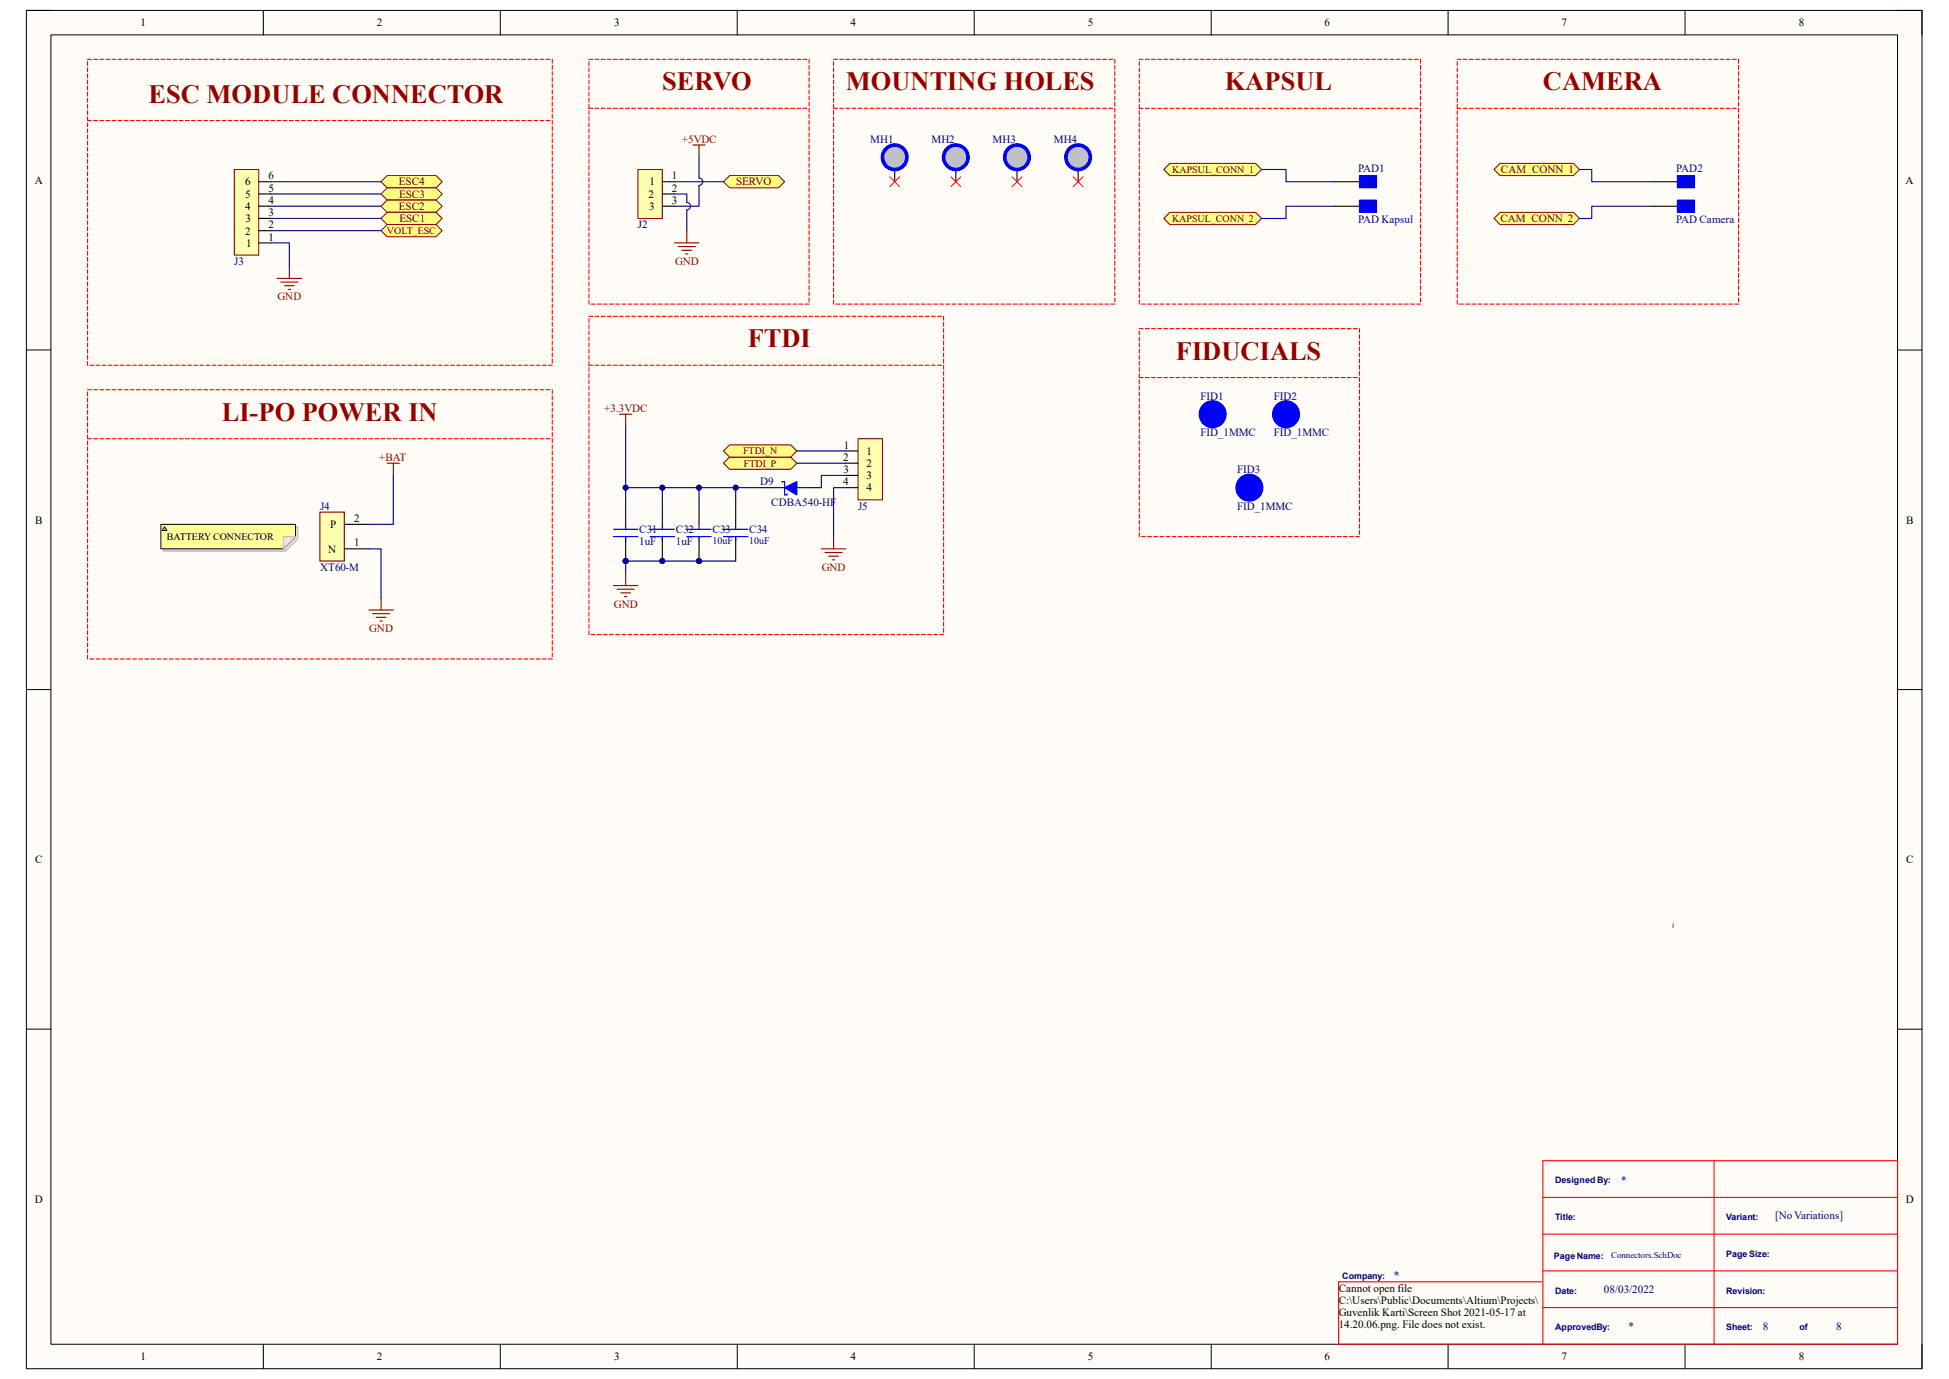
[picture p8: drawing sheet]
<svg xmlns="http://www.w3.org/2000/svg" width="297mm" height="210mm" viewBox="0 0 297 210" stroke-linecap="round" stroke-linejoin="round" font-family="sans-serif">
<defs><g id="words">
<g font-size="4" fill="#980000">
<text x="22.6" y="15.6">ESC MODULE CONNECTOR</text>
<text x="100.9" y="13.8">SERVO</text>
<text x="128.9" y="13.8">MOUNTING HOLES</text>
<text x="186.6" y="13.8">KAPSUL</text>
<text x="235.1" y="13.8">CAMERA</text>
<text x="114" y="52.9">FTDI</text>
<text x="179.2" y="54.8">FIDUCIALS</text>
<text x="33.8" y="64.1">LI-PO POWER IN</text>
</g>
<g font-size="1.7">
<text x="21.4" y="4">1</text>
<text x="57.4" y="4">2</text>
<text x="93.6" y="4">3</text>
<text x="129.6" y="4">4</text>
<text x="165.8" y="4">5</text>
<text x="201.8" y="4">6</text>
<text x="238" y="4">7</text>
<text x="274.1" y="4">8</text>
<text x="5.3" y="28">A</text>
<text x="37.3" y="28.2">6</text>
<text x="40.9" y="29.2">5</text>
<text x="40.9" y="27.3">6</text>
<text x="99" y="28.2">1</text>
<text x="102.4" y="27.3">1</text>
<text x="102.4" y="29.2">2</text>
<text x="208.4" y="28.2">1</text>
<text x="256.9" y="28.2">1</text>
<text x="290.4" y="28">A</text>
<text x="37.3" y="35.7">2</text>
<text x="37.3" y="32">4</text>
<text x="37.4" y="30.1">5</text>
<text x="37.4" y="33.9">3</text>
<text x="40.9" y="34.8">2</text>
<text x="40.9" y="32.9">3</text>
<text x="40.9" y="31.1">4</text>
<text x="98.8" y="30.1">2</text>
<text x="98.9" y="32">3</text>
<text x="102.4" y="31.1">3</text>
<text x="208.4" y="32">2</text>
<text x="256.9" y="32">2</text>
<text x="37.5" y="37.6">1</text>
<text x="40.9" y="36.7">1</text>
<text x="128.5" y="70.2">2</text>
<text x="128.6" y="68.3">1</text>
<text x="132" y="69.3">1</text>
<text x="132" y="71.1">2</text>
<text x="128.5" y="73.9">4</text>
<text x="128.6" y="72.1">3</text>
<text x="132" y="73">3</text>
<text x="132" y="74.8">4</text>
<text x="5.4" y="79.8">B</text>
<text x="50.3" y="80.4">P</text>
<text x="54" y="83.2">1</text>
<text x="54" y="79.5">2</text>
<text x="290.5" y="79.8">B</text>
<text x="50" y="84.2">N</text>
<text x="5.3" y="131.4">C</text>
<text x="290.5" y="131.4">C</text>
<text x="5.3" y="183.2">D</text>
<text x="290.4" y="183.2">D</text>
<text x="204" y="196.7">Cannot open file</text>
<text x="204" y="198.6">C:\Users\Public\Documents\Altium\Projects\</text>
<text x="204" y="200.4">Guvenlik Karti\Screen Shot 2021-05-17 at</text>
<text x="204" y="202.3">14.20.06.png. File does not exist.</text>
<text x="21.4" y="207.2">1</text>
<text x="57.4" y="207.2">2</text>
<text x="93.6" y="207.2">3</text>
<text x="129.6" y="207.2">4</text>
<text x="165.8" y="207.2">5</text>
<text x="201.8" y="207.2">6</text>
<text x="238" y="207.2">7</text>
<text x="274.1" y="207.2">8</text>
</g>
<g font-size="1.7" fill="#800000">
<text x="103.9" y="21.7">+5VDC</text>
<text x="60.8" y="28.2">ESC4</text>
<text x="112.2" y="28.2">SERVO</text>
<text x="228.7" y="26.4">CAM_CONN_1</text>
<text x="60.8" y="32">ESC2</text>
<text x="60.8" y="30.1">ESC3</text>
<text x="60.9" y="33.9">ESC1</text>
<text x="228.6" y="33.9">CAM_CONN_2</text>
<text x="102.9" y="40.4">GND</text>
<text x="42.3" y="45.8">GND</text>
<text x="92.1" y="62.7">+3.3VDC</text>
<text x="57.8" y="70.2">+BAT</text>
<text x="125.2" y="87">GND</text>
<text x="93.6" y="92.5">GND</text>
<text x="56.3" y="96.3">GND</text>
</g>
<g font-size="1.7" fill="#000080">
<text x="132.6" y="21.7">MH1</text>
<text x="141.9" y="21.7">MH2</text>
<text x="151.3" y="21.7">MH3</text>
<text x="160.6" y="21.7">MH4</text>
<text x="207" y="26.2">PAD1</text>
<text x="255.4" y="26.2">PAD2</text>
<text x="97.2" y="34.8">J2</text>
<text x="207" y="34">PAD Kapsul</text>
<text x="255.4" y="34">PAD Camera</text>
<text x="35.7" y="40.4">J3</text>
<text x="182.9" y="60.9">FID1</text>
<text x="194.1" y="60.9">FID2</text>
<text x="182.9" y="66.5">FID_1MMC</text>
<text x="194.1" y="66.5">FID_1MMC</text>
<text x="48.8" y="77.6">J4</text>
<text x="115.8" y="73.9">D9</text>
<text x="117.5" y="77.1">CDBA540-HF</text>
<text x="130.8" y="77.6">J5</text>
<text x="188.5" y="72.1">FID3</text>
<text x="188.5" y="77.6">FID_1MMC</text>
<text x="97.4" y="83.1">1uF</text>
<text x="97.4" y="81.2">C31</text>
<text x="103" y="83.1">1uF</text>
<text x="103" y="81.2">C32</text>
<text x="108.6" y="81.2">C33</text>
<text x="114.2" y="81.2">C34</text>
<text x="48.8" y="87">XT60-M</text>
<text x="247.1" y="180.3">*</text>
<text x="270.5" y="185.7">[No Variations]</text>
<text x="212.4" y="194.9">*</text>
<text x="244.4" y="196.9">08/03/2022</text>
<text x="248.2" y="202.5">*</text>
<text x="268.6" y="202.5">8</text>
<text x="279.8" y="202.5">8</text>
</g>
<g font-size="1.5" fill="#800000">
<text x="178.6" y="26.3">KAPSUL_CONN_1</text>
<text x="59" y="35.6">VOLT_ESC</text>
<text x="178.6" y="33.8">KAPSUL_CONN_2</text>
<text x="113.2" y="69.2">FTDI_N</text>
<text x="113.4" y="71.1">FTDI_P</text>
</g>
<text font-size="1.5" x="25.4" y="82.2">BATTERY CONNECTOR</text>
<g font-size="1.5" fill="#000080">
<text x="108.6" y="82.9">10uF</text>
<text x="114.2" y="82.9">10uF</text>
</g>
<text font-size="1.4" x="255.3" y="141.3" transform="rotate(-90 255.3 141.3)">~</text>
<g font-size="1.4" fill="#000080">
<text x="237" y="180.2">Designed By:</text>
<text x="237" y="185.8">Title:</text>
<text x="263.1" y="185.8">Variant:</text>
<text x="236.8" y="191.8">Page Name:</text>
<text x="245.5" y="191.6">Connectors.SchDoc</text>
<text x="263.1" y="191.4">Page Size:</text>
<text x="204.6" y="194.8">Company:</text>
<text x="237" y="197">Date:</text>
<text x="263.1" y="197">Revision:</text>
<text x="237" y="202.6">ApprovedBy:</text>
<text x="263.1" y="202.6">Sheet:</text>
<text x="274.2" y="202.6">of</text>
</g>
</g></defs>
<path d="M4 1.6h288.9v206.8h-288.9z" fill-rule="evenodd" fill="#fffcf8"/>
<path d="M4 1.6h288.9v206.8h-288.9z" fill="none" stroke="#000" stroke-width=".15"/>
<path d="M7.8 5.3h281.4v199.4h-281.4z" fill-rule="evenodd" fill="#fffcf8"/>
<g fill="none" stroke="#000" stroke-width=".15">
<path d="M4 1.6h3.7M7.8 5.3h281.4v199.4h-281.4zM40.1 1.6v3.7M76.2 1.6v3.7M112.3 1.6v3.7M148.5 1.6v3.7M184.6 1.6v3.7M220.7 1.6v3.7M256.8 1.6v3.7M289.2 1.6h3.7v3.7M4 53.3h3.7M289.2 53.3h3.7"/>
<path d="M4 105h3.8M289.2 105h3.7M4 156.7h3.8M289.2 156.7h3.7M40.1 204.7v3.7M76.2 204.7v3.7M112.4 204.7v3.7M148.5 204.7v3.7M184.6 204.7v3.7M220.7 204.7v3.7M256.8 204.7v3.7M292.9 204.7v3.7"/>
</g>
<path d="M261.2 176.8v27.9M234.9 195.2h-30.9v9.5h85.2v-27.9h-54.1v27.9M235.1 182.4h54.1M235.1 187.9h54.1M235.1 193.5h54.1M235.1 199.1h54.1" fill="none" stroke="#f00" stroke-width=".17"/>
<path d="M97.2 25.8h3.7v7.5h-3.7z" fill-rule="evenodd" fill="#ffffb0"/>
<path d="M97.2 25.8h3.7v7.5h-3.7z" fill="none" stroke="#800000" stroke-width=".15"/>
<path d="M100.9 27.7h1.9M100.9 29.5h1.9M100.9 31.4h1.9" fill="none" stroke="#000" stroke-width=".17"/>
<path d="M102.8 37h3.7M103.4 37.6h2.6M103.9 38.1h1.5M104.5 38.7h.3M104.7 35.1v1.9M105.6 22.1h1.9M106.5 22.1v1.9M42.2 42.4h3.8M42.8 43h2.6M43.3 43.5h1.5M43.9 44.1h.4M44.1 40.5v1.9" fill="none" stroke="#800000" stroke-width=".17"/>
<path d="M111.2 26.7h7.4l1 1-1 .9h-7.4l-.9-.9z" fill-rule="evenodd" fill="#ffff80"/>
<path d="M111.2 26.7h7.4l1 1-1 .9h-7.4l-.9-.9z" fill="none" stroke="#800000" stroke-width=".15"/>
<path d="M58.1 27.7l.9-1h7.5l.9 1-.9 .9h-7.5z" fill-rule="evenodd" fill="#ffff80"/>
<path d="M58.1 27.7l.9-1h7.5l.9 1-.9 .9h-7.5z" fill="none" stroke="#800000" stroke-width=".15"/>
<path d="M59 28.6h7.5l.9 .9-.9 1h-7.5l-.9-1z" fill-rule="evenodd" fill="#ffff80"/>
<path d="M59 28.6h7.5l.9 .9-.9 1h-7.5l-.9-1z" fill="none" stroke="#800000" stroke-width=".15"/>
<path d="M58.1 31.4l.9-.9h7.5l.9 .9-.9 .9h-7.5z" fill-rule="evenodd" fill="#ffff80"/>
<path d="M58.1 31.4l.9-.9h7.5l.9 .9-.9 .9h-7.5z" fill="none" stroke="#800000" stroke-width=".15"/>
<path d="M58.1 33.3l.9-1h7.5l.9 1-.9 .9h-7.5z" fill-rule="evenodd" fill="#ffff80"/>
<path d="M58.1 33.3l.9-1h7.5l.9 1-.9 .9h-7.5z" fill="none" stroke="#800000" stroke-width=".15"/>
<g fill="none" stroke="#f00" stroke-width=".17">
<path d="M13.3 9.4v.6M13.3 10.3v.6M13.3 11.3v.5M13.3 12.2v.6M13.3 13.1v.6M13.3 14v.6M13.3 15v.6M13.3 15.9v.6M13.3 16.8v.6M13.3 17.8v.6h.6M13.3 18.7v.6M13.3 19.6v.6"/>
<path d="M13.3 9h.6M14.3 9h.6M14.3 18.4h.6M15.2 9h.6M15.2 18.4h.6M16.1 9h.6M16.1 18.4h.6M17.1 9h.6M17.1 18.4h.6M18 9h.6M18 18.4h.6M18.9 9h.6"/>
<path d="M18.9 18.4h.6M19.9 9h.5M19.9 18.4h.5M20.8 9h.6M20.8 18.4h.6M21.7 9h.6M21.7 18.4h.6M22.7 9h.5M22.7 18.4h.5M23.6 9h.6M23.6 18.4h.6M24.5 9h.6"/>
<path d="M24.5 18.4h.6M25.5 9h.5M25.5 18.4h.5M26.4 9h.6M26.4 18.4h.6M27.3 9h.6M27.3 18.4h.6M28.2 9h.6M28.2 18.4h.6M29.2 9h.6M29.2 18.4h.6M30.1 9h.6"/>
<path d="M30.1 18.4h.6M31 9h.6M31 18.4h.6M32 9h.6M32 18.4h.6M32.9 9h.6M32.9 18.4h.6M33.8 9h.6M33.8 18.4h.6M34.8 9h.6M34.8 18.4h.6M35.7 9h.6"/>
<path d="M35.7 18.4h.6M36.6 9h.6M36.6 18.4h.6M37.6 9h.6M37.6 18.4h.6M38.5 9h.6M38.5 18.4h.6M39.4 9h.6M39.4 18.4h.6M40.4 9h.5M40.4 18.4h.5M41.3 9h.6"/>
<path d="M41.3 18.4h.6M42.2 9h.6M42.2 18.4h.6M43.2 9h.5M43.2 18.4h.5M44.1 9h.6M44.1 18.4h.6M45 9h.6M45 18.4h.6M46 9h.5M46 18.4h.5M46.9 9h.6"/>
<path d="M46.9 18.4h.6M47.8 9h.6M47.8 18.4h.6M48.7 9h.6M48.7 18.4h.6M49.7 9h.6M49.7 18.4h.6M50.6 9h.6M50.6 18.4h.6M51.5 9h.6M51.5 18.4h.6M52.5 9h.6"/>
<path d="M52.5 18.4h.6M53.4 9h.6M53.4 18.4h.6M54.3 9h.6M54.3 18.4h.6M55.3 9h.6M55.3 18.4h.6M56.2 9h.6M56.2 18.4h.6M57.1 9h.6M57.1 18.4h.6M58.1 9h.6"/>
<path d="M58.1 18.4h.6M59 9h.6M59 18.4h.6M59.9 9h.6M59.9 18.4h.6M60.9 9h.5M60.9 18.4h.5M61.8 9h.6M61.8 18.4h.6M62.7 9h.6M62.7 18.4h.6M63.7 9h.5"/>
<path d="M63.7 18.4h.5M64.6 9h.6M64.6 18.4h.6M65.5 9h.6M65.5 18.4h.6M66.5 9h.5M66.5 18.4h.5M67.4 9h.6M67.4 18.4h.6M68.3 9h.6M68.3 18.4h.6M69.3 9h.5"/>
<path d="M69.3 18.4h.5M70.2 9h.6M70.2 18.4h.6M71.1 9h.6M71.1 18.4h.6M72 9h.6M72 18.4h.6M73 9h.6M73 18.4h.6M73.9 9h.6M73.9 18.4h.6M74.8 9h.6"/>
<path d="M74.8 18.4h.6M75.8 9h.6M75.8 18.4h.6M76.7 9h.6M76.7 18.4h.6M77.6 9h.6M77.6 18.4h.6M78.6 9h.6M78.6 18.4h.6M79.5 9h.6M79.5 18.4h.6M80.4 9h.6"/>
<path d="M80.4 18.4h.6M81.4 9h.5M81.4 18.4h.5M82.3 9h.6M82.3 18.4h.6M83.2 9h.6M83.2 18.4h.6M84.2 9v.6M84.2 10v.6M84.2 10.9v.6M84.2 11.8v.6M84.2 12.8v.5"/>
<path d="M84.2 13.7v.6M84.2 14.6v.6M84.2 15.6v.5M84.2 16.5v.6M84.2 17.4v.6M84.2 18.4v.5M84.2 19.3v.6M89.8 9h.5M89.8 9.4v.6M89.8 10.3v.6M89.8 11.3v.5M89.8 12.2v.6"/>
<path d="M89.8 13.1v.6M89.8 14v.6M89.8 15v.6M89.8 15.9v.6h.5M89.8 16.8v.6M89.8 17.8v.6M89.8 18.7v.6M89.8 19.6v.6M90.7 9h.6M90.7 16.5h.6M91.6 9h.6M91.6 16.5h.6"/>
<path d="M92.5 9h.6M92.5 16.5h.6M93.5 9h.6M93.5 16.5h.6M94.4 9h.6M94.4 16.5h.6M95.3 9h.6M95.3 16.5h.6M96.3 9h.6M96.3 16.5h.6M97.2 9h.6M97.2 16.5h.6"/>
<path d="M98.1 9h.6M98.1 16.5h.6M99.1 9h.6M99.1 16.5h.6M100 9h.6M100 16.5h.6M100.9 9h.6M100.9 16.5h.6M101.9 9h.5M101.9 16.5h.5M102.8 9h.6M102.8 16.5h.6"/>
<path d="M103.7 9h.6M103.7 16.5h.6M104.7 9h.5M104.7 16.5h.5M105.6 9h.6M105.6 16.5h.6M106.5 9h.6M106.5 16.5h.6M107.5 9h.5M107.5 16.5h.5M108.4 9h.6M108.4 16.5h.6"/>
<path d="M109.3 9h.6M109.3 16.5h.6M110.3 9h.5M110.3 16.5h.5M111.2 9h.6M111.2 16.5h.6M112.1 9h.6M112.1 16.5h.6M113 9h.6M113 16.5h.6M114 9h.6M114 16.5h.6"/>
<path d="M114.9 9h.6M114.9 16.5h.6M115.8 9h.6M115.8 16.5h.6M116.8 9h.6M116.8 16.5h.6M117.7 9h.6M117.7 16.5h.6M118.6 9h.6M118.6 16.5h.6M119.6 9h.6M119.6 16.5h.6"/>
<path d="M120.5 9h.6M120.5 16.5h.6M121.4 9h.6M121.4 16.5h.6M122.4 9h.5M122.4 16.5h.5M123.3 9v.6M123.3 10v.6M123.3 10.9v.6M123.3 11.8v.6M123.3 12.8v.6M123.3 13.7v.6"/>
<path d="M123.3 14.6v.6M123.3 15.6v.5M123.3 16.5v.6M123.3 17.4v.6M123.3 18.4v.5M123.3 19.3v.6M13.3 20.6v.6M13.3 21.5v.6M13.3 22.4v.6M13.3 23.4v.5M13.3 24.3v.6M13.3 25.2v.6"/>
<path d="M13.3 26.2v.5M13.3 27.1v.6M13.3 28v.6M13.3 29v.5M13.3 29.9v.6M13.3 30.8v.6M13.3 31.8v.5M13.3 32.7v.6M13.3 33.6v.6M13.3 34.5v.6M13.3 35.5v.6M13.3 36.4v.6"/>
<path d="M13.3 37.3v.6M13.3 38.3v.6M13.3 39.2v.6M84.2 20.2v.6M84.2 21.2v.5M84.2 22.1v.6M84.2 23v.6M84.2 23.9v.6M84.2 24.9v.6M84.2 25.8v.6M84.2 26.7v.6M84.2 27.7v.6"/>
<path d="M84.2 28.6v.6M84.2 29.5v.6M84.2 30.5v.6M84.2 31.4v.6M84.2 32.3v.6M84.2 33.3v.5M84.2 34.2v.6M84.2 35.1v.6M84.2 36.1v.5M84.2 37v.6M84.2 37.9v.6M84.2 38.9v.5"/>
<path d="M84.2 39.8v.6M89.8 20.6v.6M89.8 21.5v.6M89.8 22.4v.6M89.8 23.4v.6M89.8 24.3v.6M89.8 25.2v.6M89.8 26.2v.5M89.8 27.1v.6M89.8 28v.6M89.8 29v.5M89.8 29.9v.6"/>
<path d="M89.8 30.8v.6M89.8 31.8v.5M89.8 32.7v.6M89.8 33.6v.6M89.8 34.5v.6M89.8 35.5v.6M89.8 36.4v.6M89.8 37.3v.6M89.8 38.3v.6M89.8 39.2v.6M123.3 20.2v.6M123.3 21.2v.5"/>
<path d="M123.3 22.1v.6M123.3 23v.6M123.3 24v.5M123.3 24.9v.6M123.3 25.8v.6M123.3 26.7v.6M123.3 27.7v.6M123.3 28.6v.6M123.3 29.5v.6M123.3 30.5v.6M123.3 31.4v.6M123.3 32.3v.6"/>
<path d="M123.3 33.3v.6M123.3 34.2v.6M123.3 35.1v.6M123.3 36.1v.5M123.3 37v.6M123.3 37.9v.6M123.3 38.9v.5M123.3 39.8v.6M13.3 40.1v.6M13.3 41.1v.6M13.3 42v.6M13.3 42.9v.6"/>
<path d="M13.3 43.9v.5M13.3 44.8v.6M13.3 45.7v.6M13.3 46.7v.5M13.3 47.6v.6M13.3 48.5v.6M13.3 49.5v.5M13.3 50.4v.6M13.3 51.3v.6M13.3 52.3v.5M13.3 53.2v.6M13.3 54.1v.6"/>
<path d="M13.3 55v.6M13.7 55.6h.6M14.6 55.6h.6M15.6 55.6h.5M16.5 55.6h.6M17.4 55.6h.6M18.3 55.6h.6M19.3 55.6h.6M20.2 55.6h.6M21.1 55.6h.6M22.1 55.6h.6M23 55.6h.6"/>
<path d="M23.9 55.6h.6M24.9 55.6h.6M25.8 55.6h.6M26.7 55.6h.6M27.7 55.6h.5M28.6 55.6h.6M29.5 55.6h.6M30.5 55.6h.5M31.4 55.6h.6M32.3 55.6h.6M33.3 55.6h.5M34.2 55.6h.6"/>
<path d="M35.1 55.6h.6M36.1 55.6h.5M37 55.6h.6M37.9 55.6h.6M38.8 55.6h.6M39.8 55.6h.6M40.7 55.6h.6M41.6 55.6h.6M42.6 55.6h.6M43.5 55.6h.6M44.4 55.6h.6M45.4 55.6h.6"/>
<path d="M46.3 55.6h.6M47.2 55.6h.6M48.2 55.6h.5M49.1 55.6h.6M50 55.6h.6M51 55.6h.5M51.9 55.6h.6M52.8 55.6h.6M53.8 55.6h.5M54.7 55.6h.6M55.6 55.6h.6M56.6 55.6h.5"/>
<path d="M57.5 55.6h.6M58.4 55.6h.6M59.4 55.6h.5M60.3 55.6h.6M61.2 55.6h.6M62.1 55.6h.6M63.1 55.6h.6M64 55.6h.6M64.9 55.6h.6M65.9 55.6h.6M66.8 55.6h.6M67.7 55.6h.6"/>
<path d="M68.7 55.6h.6M69.6 55.6h.6M70.5 55.6h.6M71.5 55.6h.5M72.4 55.6h.6M73.3 55.6h.6M74.3 55.6h.5M75.2 55.6h.6M76.1 55.6h.6M77.1 55.6h.5M78 55.6h.6M78.9 55.6h.6"/>
<path d="M79.9 55.6h.5M80.8 55.6h.6M81.7 55.6h.6M82.6 55.6h.6M83.6 55.6h.6M84.2 40.7v.6M84.2 41.7v.5M84.2 42.6v.6M84.2 43.5v.6M84.2 44.4v.6M84.2 45.4v.6M84.2 46.3v.6"/>
<path d="M84.2 47.2v.6M84.2 48.2v.6M84.2 49.1v.6M84.2 50v.6M84.2 51v.6M84.2 51.9v.6M84.2 52.8v.6M84.2 53.8v.6M84.2 54.7v.6M89.8 40.1v.6M89.8 41.1v.6M89.8 42v.6"/>
<path d="M89.8 42.9v.6M89.8 43.9v.5M89.8 44.8v.6M89.8 45.7v.6M90.1 46.3h.6M91 46.3h.6M92 46.3h.5M92.9 46.3h.6M93.8 46.3h.6M94.8 46.3h.5M95.7 46.3h.6M96.6 46.3h.6"/>
<path d="M97.6 46.3h.5M98.5 46.3h.6M99.4 46.3h.6M100.4 46.3h.5M101.3 46.3h.6M102.2 46.3h.6M103.1 46.3h.6M104.1 46.3h.6M105 46.3h.6M105.9 46.3h.6M106.9 46.3h.6M107.8 46.3h.6"/>
<path d="M108.7 46.3h.6M109.7 46.3h.6M110.6 46.3h.6M111.5 46.3h.6M112.5 46.3h.5M113.4 46.3h.6M114.3 46.3h.6M115.3 46.3h.5M116.2 46.3h.6M117.1 46.3h.6M118.1 46.3h.5M119 46.3h.6"/>
<path d="M119.9 46.3h.6M120.9 46.3h.5M121.8 46.3h.6M122.7 46.3h.6M123.3 40.7v.6M123.3 41.7v.5M123.3 42.6v.6M123.3 43.5v.6M123.3 44.4v.6M123.3 45.4v.6"/>
</g>
<path d="M130.8 66.8h3.7v9.3h-3.7z" fill-rule="evenodd" fill="#ffffb0"/>
<path d="M130.8 66.8h3.7v9.3h-3.7z" fill="none" stroke="#800000" stroke-width=".15"/>
<path d="M128.9 68.7h1.9M128.9 70.5h1.9M128.9 72.4h1.9M128.9 74.3h1.9" fill="none" stroke="#000" stroke-width=".17"/>
<path d="M94.4 63.1h1.9M95.3 63.1v1.8M125.2 83.6h3.7M125.7 84.1h2.6M126.3 84.7h1.5M126.8 85.3h.4M127 81.7v1.9" fill="none" stroke="#800000" stroke-width=".17"/>
<g fill="none" stroke="#f00" stroke-width=".17">
<path d="M89.8 48.2h.5M89.8 48.5v.6M89.8 49.5v.5M89.8 50.4v.6M89.8 51.3v.6M89.8 52.3v.5M89.8 53.2v.6M89.8 54.1v.6M89.8 55v.6h.5M89.8 56v.6M89.8 56.9v.6M89.8 57.8v.6"/>
<path d="M89.8 58.8v.6M89.8 59.7v.6M90.7 48.2h.6M90.7 55.6h.6M91.6 48.2h.6M91.6 55.6h.6M92.5 48.2h.6M92.5 55.6h.6M93.5 48.2h.6M93.5 55.6h.6M94.4 48.2h.6M94.4 55.6h.6"/>
<path d="M95.3 48.2h.6M95.3 55.6h.6M96.3 48.2h.6M96.3 55.6h.6M97.2 48.2h.6M97.2 55.6h.6M98.1 48.2h.6M98.1 55.6h.6M99.1 48.2h.6M99.1 55.6h.6M100 48.2h.6M100 55.6h.6"/>
<path d="M100.9 48.2h.6M100.9 55.6h.6M101.9 48.2h.5M101.9 55.6h.5M102.8 48.2h.6M102.8 55.6h.6M103.7 48.2h.6M103.7 55.6h.6M104.7 48.2h.5M104.7 55.6h.5M105.6 48.2h.6M105.6 55.6h.6"/>
<path d="M106.5 48.2h.6M106.5 55.6h.6M107.5 48.2h.5M107.5 55.6h.5M108.4 48.2h.6M108.4 55.6h.6M109.3 48.2h.6M109.3 55.6h.6M110.3 48.2h.5M110.3 55.6h.5M111.2 48.2h.6M111.2 55.6h.6"/>
<path d="M112.1 48.2h.6M112.1 55.6h.6M113 48.2h.6M113 55.6h.6M114 48.2h.6M114 55.6h.6M114.9 48.2h.6M114.9 55.6h.6M115.8 48.2h.6M115.8 55.6h.6M116.8 48.2h.6M116.8 55.6h.6"/>
<path d="M117.7 48.2h.6M117.7 55.6h.6M118.6 48.2h.6M118.6 55.6h.6M119.6 48.2h.6M119.6 55.6h.6M120.5 48.2h.6M120.5 55.6h.6M121.4 48.2h.6M121.4 55.6h.6M122.4 48.2h.5M122.4 55.6h.5"/>
<path d="M123.3 48.2h.6M123.3 55.6h.6M124.2 48.2h.6M124.2 55.6h.6M125.2 48.2h.5M125.2 55.6h.5M126.1 48.2h.6M126.1 55.6h.6M127 48.2h.6M127 55.6h.6M128 48.2h.5M128 55.6h.5"/>
<path d="M128.9 48.2h.6M128.9 55.6h.6M129.8 48.2h.6M129.8 55.6h.6M130.8 48.2h.5M130.8 55.6h.5M131.7 48.2h.6M131.7 55.6h.6M132.6 48.2h.6M132.6 55.6h.6M133.5 48.2h.6M133.5 55.6h.6"/>
<path d="M134.5 48.2h.6M134.5 55.6h.6M135.4 48.2h.6M135.4 55.6h.6M136.3 48.2h.6M136.3 55.6h.6M137.3 48.2h.6M137.3 55.6h.6M138.2 48.2h.6M138.2 55.6h.6M139.1 48.2h.6M139.1 55.6h.6"/>
<path d="M140.1 48.2h.6M140.1 55.6h.6M141 48.2h.6M141 55.6h.6M141.9 48.2h.6M141.9 55.6h.6M142.9 48.2h.5M142.9 55.6h.5M143.8 48.2v.6M143.8 49.1v.6M143.8 50v.6M143.8 51v.6"/>
<path d="M143.8 51.9v.6M143.8 52.8v.6M143.8 53.8v.6M143.8 54.7v.6M143.8 55.6v.6M143.8 56.6v.5M143.8 57.5v.6M143.8 58.4v.6M143.8 59.4v.5M89.8 60.6v.6M89.8 61.6v.6M89.8 62.5v.6"/>
<path d="M89.8 63.4v.6M89.8 64.4v.5M89.8 65.3v.6M89.8 66.2v.6M89.8 67.2v.5M89.8 68.1v.6M89.8 69v.6M89.8 70v.5M89.8 70.9v.6M89.8 71.8v.6M89.8 72.8v.5M89.8 73.7v.6"/>
<path d="M89.8 74.6v.6M89.8 75.5v.6M89.8 76.5v.6M89.8 77.4v.6M89.8 78.3v.6M89.8 79.3v.6M143.8 60.3v.6M143.8 61.2v.6M143.8 62.2v.5M143.8 63.1v.6M143.8 64v.6M143.8 64.9v.6"/>
<path d="M143.8 65.9v.6M143.8 66.8v.6M143.8 67.7v.6M143.8 68.7v.6M143.8 69.6v.6M143.8 70.5v.6M143.8 71.5v.6M143.8 72.4v.6M143.8 73.3v.6M143.8 74.3v.6M143.8 75.2v.6M143.8 76.1v.6"/>
<path d="M143.8 77.1v.5M143.8 78v.6M143.8 78.9v.6M143.8 79.9v.5M89.8 80.2v.6M89.8 81.1v.6M89.8 82.1v.6M89.8 83v.6M89.8 83.9v.6M89.8 84.9v.5M89.8 85.8v.6M89.8 86.7v.6"/>
<path d="M89.8 87.7v.5M89.8 88.6v.6M89.8 89.5v.6M89.8 90.5v.5M89.8 91.4v.6M89.8 92.3v.6M89.8 93.3v.5M89.8 94.2v.6M89.8 95.1v.6M89.8 96v.6M90.1 96.6h.6M91 96.6h.6"/>
<path d="M92 96.6h.5M92.9 96.6h.6M93.8 96.6h.6M94.8 96.6h.5M95.7 96.6h.6M96.6 96.6h.6M97.6 96.6h.5M98.5 96.6h.6M99.4 96.6h.6M100.4 96.6h.5M101.3 96.6h.6M102.2 96.6h.6"/>
<path d="M103.1 96.6h.6M104.1 96.6h.6M105 96.6h.6M105.9 96.6h.6M106.9 96.6h.6M107.8 96.6h.6M108.7 96.6h.6M109.7 96.6h.6M110.6 96.6h.6M111.5 96.6h.6M112.5 96.6h.5M113.4 96.6h.6"/>
<path d="M114.3 96.6h.6M115.3 96.6h.5M116.2 96.6h.6M117.1 96.6h.6M118.1 96.6h.5M119 96.6h.6M119.9 96.6h.6M120.9 96.6h.5M121.8 96.6h.6M122.7 96.6h.6M123.6 96.6h.6M124.6 96.6h.6"/>
<path d="M125.5 96.6h.6M126.4 96.6h.6M127.4 96.6h.6M128.3 96.6h.6M129.2 96.6h.6M130.2 96.6h.6M131.1 96.6h.6M132 96.6h.6M133 96.6h.5M133.9 96.6h.6M134.8 96.6h.6M135.8 96.6h.5"/>
<path d="M136.7 96.6h.6M137.6 96.6h.6M138.6 96.6h.5M139.5 96.6h.6M140.4 96.6h.6M141.4 96.6h.5M142.3 96.6h.6M143.2 96.6h.6M143.8 80.8v.6M143.8 81.7v.6M143.8 82.7v.5M143.8 83.6v.6"/>
<path d="M143.8 84.5v.6M143.8 85.4v.6M143.8 86.4v.6M143.8 87.3v.6M143.8 88.2v.6M143.8 89.2v.6M143.8 90.1v.6M143.8 91v.6M143.8 92v.6M143.8 92.9v.6M143.8 93.8v.6M143.8 94.8v.6"/>
<path d="M143.8 95.7v.6"/>
</g>
<circle cx="196" cy="63.1" r="1.86" fill="#00f"/>
<circle cx="196" cy="63.1" r="1.86" fill="none" stroke="#00f" stroke-width=".55"/>
<circle cx="184.8" cy="63.1" r="1.86" fill="#00f"/>
<circle cx="184.8" cy="63.1" r="1.86" fill="none" stroke="#00f" stroke-width=".55"/>
<circle cx="190.4" cy="74.3" r="1.86" fill="#00f"/>
<circle cx="190.4" cy="74.3" r="1.86" fill="none" stroke="#00f" stroke-width=".55"/>
<g fill="none" stroke="#f00" stroke-width=".17">
<path d="M127 9h.6M127 9.4v.6M127 10.3v.6M127 11.3v.5M127 12.2v.6M127 13.1v.6M127 14v.6M127 15v.6M127 15.9v.6h.6M127 16.8v.6M127 17.8v.6M127 18.7v.6"/>
<path d="M127 19.6v.6M128 9h.5M128 16.5h.5M128.9 9h.6M128.9 16.5h.6M129.8 9h.6M129.8 16.5h.6M130.8 9h.5M130.8 16.5h.5M131.7 9h.6M131.7 16.5h.6M132.6 9h.6"/>
<path d="M132.6 16.5h.6M133.5 9h.6M133.5 16.5h.6M134.5 9h.6M134.5 16.5h.6M135.4 9h.6M135.4 16.5h.6M136.3 9h.6M136.3 16.5h.6M137.3 9h.6M137.3 16.5h.6M138.2 9h.6"/>
<path d="M138.2 16.5h.6M139.1 9h.6M139.1 16.5h.6M140.1 9h.6M140.1 16.5h.6M141 9h.6M141 16.5h.6M141.9 9h.6M141.9 16.5h.6M142.9 9h.5M142.9 16.5h.5M143.8 9h.6"/>
<path d="M143.8 16.5h.6M144.7 9h.6M144.7 16.5h.6M145.7 9h.5M145.7 16.5h.5M146.6 9h.6M146.6 16.5h.6M147.5 9h.6M147.5 16.5h.6M148.5 9h.5M148.5 16.5h.5M149.4 9h.6"/>
<path d="M149.4 16.5h.6M150.3 9h.6M150.3 16.5h.6M151.3 9h.5M151.3 16.5h.5M152.2 9h.6M152.2 16.5h.6M153.1 9h.6M153.1 16.5h.6M154 9h.6M154 16.5h.6M155 9h.6"/>
<path d="M155 16.5h.6M155.9 9h.6M155.9 16.5h.6M156.8 9h.6M156.8 16.5h.6M157.8 9h.6M157.8 16.5h.6M158.7 9h.6M158.7 16.5h.6M159.6 9h.6M159.6 16.5h.6M160.6 9h.6"/>
<path d="M160.6 16.5h.6M161.5 9h.6M161.5 16.5h.6M162.4 9h.6M162.4 16.5h.6M163.4 9h.5M163.4 16.5h.5M164.3 9h.6M164.3 16.5h.6M165.2 9h.6M165.2 16.5h.6M166.2 9h.5"/>
<path d="M166.2 16.5h.5M167.1 9h.6M167.1 16.5h.6M168 9h.6M168 16.5h.6M169 9h.5M169 16.5h.5M169.9 9v.6M169.9 10v.6M169.9 10.9v.6M169.9 11.8v.6M169.9 12.8v.6"/>
<path d="M169.9 13.7v.6M169.9 14.6v.6M169.9 15.6v.5M169.9 16.5v.6M169.9 17.4v.6M169.9 18.4v.5M169.9 19.3v.6M173.6 9h.6M173.6 15.9v.6h.6M173.6 9.4v.6M173.6 10.3v.6M173.6 11.3v.5"/>
<path d="M173.6 12.2v.6M173.6 13.1v.6M173.6 14.1v.5M173.6 15v.6M173.6 16.8v.6M173.6 17.8v.6M173.6 18.7v.6M173.6 19.6v.6M174.6 9h.5M174.6 16.5h.5M175.5 9h.6M175.5 16.5h.6"/>
<path d="M176.4 9h.6M176.4 16.5h.6M177.3 9h.6M177.3 16.5h.6M178.3 9h.6M178.3 16.5h.6M179.2 9h.6M179.2 16.5h.6M180.1 9h.6M180.1 16.5h.6M181.1 9h.6M181.1 16.5h.6"/>
<path d="M182 9h.6M182 16.5h.6M182.9 9h.6M182.9 16.5h.6M183.9 9h.6M183.9 16.5h.6M184.8 9h.6M184.8 16.5h.6M185.7 9h.6M185.7 16.5h.6M186.7 9h.6M186.7 16.5h.6"/>
<path d="M187.6 9h.6M187.6 16.5h.6M188.5 9h.6M188.5 16.5h.6M189.5 9h.5M189.5 16.5h.5M190.4 9h.6M190.4 16.5h.6M191.3 9h.6M191.3 16.5h.6M192.3 9h.5M192.3 16.5h.5"/>
<path d="M193.2 9h.6M193.2 16.5h.6M194.1 9h.6M194.1 16.5h.6M195.1 9h.5M195.1 16.5h.5M196 9h.6M196 16.5h.6M196.9 9h.6M196.9 16.5h.6M197.8 9h.6M197.8 16.5h.6"/>
<path d="M198.8 9h.6M198.8 16.5h.6M199.7 9h.6M199.7 16.5h.6M200.6 9h.6M200.6 16.5h.6M201.6 9h.6M201.6 16.5h.6M202.5 9h.6M202.5 16.5h.6M203.4 9h.6M203.4 16.5h.6"/>
<path d="M204.4 9h.6M204.4 16.5h.6M205.3 9h.6M205.3 16.5h.6M206.2 9h.6M206.2 16.5h.6M207.2 9h.6M207.2 16.5h.6M208.1 9h.6M208.1 16.5h.6M209 9h.6M209 16.5h.6"/>
<path d="M210 9h.5M210 16.5h.5M210.9 9h.6M210.9 16.5h.6M211.8 9h.6M211.8 16.5h.6M212.8 9h.5M212.8 16.5h.5M213.7 9h.6M213.7 16.5h.6M214.6 9h.6M214.6 16.5h.6"/>
<path d="M215.6 9h.5M215.6 16.5h.5M216.5 9v.6M216.5 10v.6M216.5 10.9v.6M216.5 11.8v.6M216.5 12.8v.6M216.5 13.7v.6M216.5 14.6v.6M216.5 15.6v.6M216.5 16.5v.6M216.5 17.4v.6"/>
<path d="M216.5 18.4v.5M216.5 19.3v.6M222.1 9h.6M222.1 15.9v.6h.6M222.1 9.4v.6M222.1 10.3v.6M222.1 11.3v.5M222.1 12.2v.6M222.1 13.1v.6M222.1 14.1v.5M222.1 15v.6M222.1 16.8v.6"/>
<path d="M222.1 17.8v.6M222.1 18.7v.6M222.1 19.6v.6M223 9h.6M223 16.5h.6M223.9 9h.6M223.9 16.5h.6M224.9 9h.6M224.9 16.5h.6M225.8 9h.6M225.8 16.5h.6M226.7 9h.6"/>
<path d="M226.7 16.5h.6M227.7 9h.6M227.7 16.5h.6M228.6 9h.6M228.6 16.5h.6M229.5 9h.6M229.5 16.5h.6M230.5 9h.5M230.5 16.5h.5M231.4 9h.6M231.4 16.5h.6M232.3 9h.6"/>
<path d="M232.3 16.5h.6M233.3 9h.5M233.3 16.5h.5M234.2 9h.6M234.2 16.5h.6M235.1 9h.6M235.1 16.5h.6M236.1 9h.5M236.1 16.5h.5M237 9h.6M237 16.5h.6M237.9 9h.6"/>
<path d="M237.9 16.5h.6M238.8 9h.6M238.8 16.5h.6M239.8 9h.6M239.8 16.5h.6M240.7 9h.6M240.7 16.5h.6M241.6 9h.6M241.6 16.5h.6M242.6 9h.6M242.6 16.5h.6M243.5 9h.6"/>
<path d="M243.5 16.5h.6M244.4 9h.6M244.4 16.5h.6M245.4 9h.6M245.4 16.5h.6M246.3 9h.6M246.3 16.5h.6M247.2 9h.6M247.2 16.5h.6M248.2 9h.6M248.2 16.5h.6M249.1 9h.6"/>
<path d="M249.1 16.5h.6M250 9h.6M250 16.5h.6M251 9h.5M251 16.5h.5M251.9 9h.6M251.9 16.5h.6M252.8 9h.6M252.8 16.5h.6M253.8 9h.5M253.8 16.5h.5M254.7 9h.6"/>
<path d="M254.7 16.5h.6M255.6 9h.6M255.6 16.5h.6M256.6 9h.5M256.6 16.5h.5M257.5 9h.6M257.5 16.5h.6M258.4 9h.6M258.4 16.5h.6M259.3 9h.6M259.3 16.5h.6M260.3 9h.6"/>
<path d="M260.3 16.5h.6M261.2 9h.6M261.2 16.5h.6M262.1 9h.6M262.1 16.5h.6M263.1 9h.6M263.1 16.5h.6M264 9h.6M264 16.5h.6M264.9 9v.6M264.9 10v.6M264.9 10.9v.6"/>
<path d="M264.9 11.8v.6M264.9 12.8v.6M264.9 13.7v.6M264.9 14.6v.6M264.9 15.6v.6M264.9 16.5v.6M264.9 17.4v.6M264.9 18.4v.5M264.9 19.3v.6M127 20.6v.6M127 21.5v.6M127 22.4v.6"/>
<path d="M127 23.4v.6M127 24.3v.6M127 25.2v.6M127 26.2v.5M127 27.1v.6M127 28v.6M127 29v.5M127 29.9v.6M127 30.8v.6M127 31.8v.5M127 32.7v.6M127 33.6v.6"/>
<path d="M127 34.5v.6M127 35.5v.6M127 36.4v.6M127 37.3v.6M127 38.3v.6M127 39.2v.6M169.9 20.2v.6M169.9 21.2v.5M169.9 22.1v.6M169.9 23v.6M169.9 24v.5M169.9 24.9v.6"/>
<path d="M169.9 25.8v.6M169.9 26.7v.6M169.9 27.7v.6M169.9 28.6v.6M169.9 29.5v.6M169.9 30.5v.6M169.9 31.4v.6M169.9 32.3v.6M169.9 33.3v.6M169.9 34.2v.6M169.9 35.1v.6M169.9 36.1v.5"/>
<path d="M169.9 37v.6M169.9 37.9v.6M169.9 38.9v.5M169.9 39.8v.6M173.6 20.6v.6M173.6 21.5v.6M173.6 22.4v.6M173.6 23.4v.6M173.6 24.3v.6M173.6 25.2v.6M173.6 26.2v.5M173.6 27.1v.6"/>
<path d="M173.6 28v.6M173.6 29v.5M173.6 29.9v.6M173.6 30.8v.6M173.6 31.8v.5M173.6 32.7v.6M173.6 33.6v.6M173.6 34.6v.5M173.6 35.5v.6M173.6 36.4v.6M173.6 37.3v.6M173.6 38.3v.6"/>
<path d="M173.6 39.2v.6M216.5 20.2v.6M216.5 21.2v.5M216.5 22.1v.6M216.5 23v.6M216.5 24v.5M216.5 24.9v.6M216.5 25.8v.6M216.5 26.7v.6M216.5 27.7v.6M216.5 28.6v.6M216.5 29.5v.6"/>
<path d="M216.5 30.5v.6M216.5 31.4v.6M216.5 32.3v.6M216.5 33.3v.6M216.5 34.2v.6M216.5 35.1v.6M216.5 36.1v.6M216.5 37v.6M216.5 37.9v.6M216.5 38.9v.5M216.5 39.8v.6M222.1 20.6v.6"/>
<path d="M222.1 21.5v.6M222.1 22.4v.6M222.1 23.4v.6M222.1 24.3v.6M222.1 25.2v.6M222.1 26.2v.5M222.1 27.1v.6M222.1 28v.6M222.1 29v.5M222.1 29.9v.6M222.1 30.8v.6M222.1 31.8v.5"/>
<path d="M222.1 32.7v.6M222.1 33.6v.6M222.1 34.6v.5M222.1 35.5v.6M222.1 36.4v.6M222.1 37.3v.6M222.1 38.3v.6M222.1 39.2v.6M264.9 20.2v.6M264.9 21.2v.5M264.9 22.1v.6M264.9 23v.6"/>
<path d="M264.9 24v.5M264.9 24.9v.6M264.9 25.8v.6M264.9 26.7v.6M264.9 27.7v.6M264.9 28.6v.6M264.9 29.5v.6M264.9 30.5v.6M264.9 31.4v.6M264.9 32.3v.6M264.9 33.3v.6M264.9 34.2v.6"/>
<path d="M264.9 35.1v.6M264.9 36.1v.6M264.9 37v.6M264.9 37.9v.6M264.9 38.9v.5M264.9 39.8v.6M127 40.1v.6M127 41.1v.6M127 42v.6M127 42.9v.6M127 43.9v.5M127 44.8v.6"/>
<path d="M127 45.7v.6M127.4 46.3h.6M128.3 46.3h.6M129.2 46.3h.6M130.2 46.3h.6M131.1 46.3h.6M132 46.3h.6M133 46.3h.5M133.9 46.3h.6M134.8 46.3h.6M135.8 46.3h.5M136.7 46.3h.6"/>
<path d="M137.6 46.3h.6M138.6 46.3h.5M139.5 46.3h.6M140.4 46.3h.6M141.4 46.3h.5M142.3 46.3h.6M143.2 46.3h.6M144.2 46.3h.5M145.1 46.3h.6M146 46.3h.6M146.9 46.3h.6M147.9 46.3h.6"/>
<path d="M148.8 46.3h.6M149.7 46.3h.6M150.7 46.3h.6M151.6 46.3h.6M152.5 46.3h.6M153.5 46.3h.5M154.4 46.3h.6M155.3 46.3h.6M156.3 46.3h.5M157.2 46.3h.6M158.1 46.3h.6M159.1 46.3h.5"/>
<path d="M160 46.3h.6M160.9 46.3h.6M161.9 46.3h.5M162.8 46.3h.6M163.7 46.3h.6M164.7 46.3h.5M165.6 46.3h.6M166.5 46.3h.6M167.4 46.3h.6M168.4 46.3h.6M169.3 46.3h.6M169.9 40.7v.6"/>
<path d="M169.9 41.7v.5M169.9 42.6v.6M169.9 43.5v.6M169.9 44.4v.6M169.9 45.4v.6M173.6 50h.6M173.6 40.1v.6M173.6 41.1v.6M173.6 42v.6M173.6 42.9v.6M173.6 43.9v.5M173.6 44.8v.6"/>
<path d="M173.6 45.7v.6M173.6 50.4v.6M173.6 51.3v.6M173.6 52.3v.5M173.6 53.2v.6M173.6 54.1v.6M173.6 55.1v.5M173.6 56v.6M173.6 56.9v.6h.6M173.6 57.8v.6M173.6 58.8v.6M173.6 59.7v.6"/>
<path d="M174 46.3h.6M174.6 50h.5M174.6 57.5h.5M174.9 46.3h.6M175.5 50h.6M175.5 57.5h.6M175.8 46.3h.6M176.4 50h.6M176.4 57.5h.6M176.8 46.3h.5M177.3 50h.6M177.3 57.5h.6"/>
<path d="M177.7 46.3h.6M178.3 50h.6M178.3 57.5h.6M178.6 46.3h.6M179.2 50h.6M179.2 57.5h.6M179.6 46.3h.5M180.1 50h.6M180.1 57.5h.6M180.5 46.3h.6M181.1 50h.6M181.1 57.5h.6"/>
<path d="M181.4 46.3h.6M182 50h.6M182 57.5h.6M182.4 46.3h.5M182.9 50h.6M182.9 57.5h.6M183.3 46.3h.6M183.9 50h.6M183.9 57.5h.6M184.2 46.3h.6M184.8 50h.6M184.8 57.5h.6"/>
<path d="M185.2 46.3h.5M185.7 50h.6M185.7 57.5h.6M186.1 46.3h.6M186.7 50h.6M186.7 57.5h.6M187 46.3h.6M187.6 50h.6M187.6 57.5h.6M187.9 46.3h.6M188.5 50h.6M188.5 57.5h.6"/>
<path d="M188.9 46.3h.6M189.5 50h.5M189.5 57.5h.5M189.8 46.3h.6M190.4 50h.6M190.4 57.5h.6M190.7 46.3h.6M191.3 50h.6M191.3 57.5h.6M191.7 46.3h.6M192.3 50h.5M192.3 57.5h.5"/>
<path d="M192.6 46.3h.6M193.2 50h.6M193.2 57.5h.6M193.5 46.3h.6M194.1 50h.6M194.1 57.5h.6M194.5 46.3h.6M195.1 50h.5M195.1 57.5h.5M195.4 46.3h.6M196 50h.6M196 57.5h.6"/>
<path d="M196.3 46.3h.6M196.9 50h.6M196.9 57.5h.6M197.3 46.3h.5M197.8 50h.6M197.8 57.5h.6M198.2 46.3h.6M198.8 50h.6M198.8 57.5h.6M199.1 46.3h.6M199.7 50h.6M199.7 57.5h.6"/>
<path d="M200.1 46.3h.5M200.6 50h.6M200.6 57.5h.6M201 46.3h.6M201.6 50h.6M201.6 57.5h.6M201.9 46.3h.6M202.5 50h.6M202.5 57.5h.6M202.9 46.3h.5M203.4 50h.6M203.4 57.5h.6"/>
<path d="M203.8 46.3h.6M204.4 50h.6M204.4 57.5h.6M204.7 46.3h.6M205.3 50h.6M205.3 57.5h.6M205.7 46.3h.5M206.2 50h.6M206.2 57.5h.6M206.6 46.3h.6M207.2 50v.6M207.2 51v.6"/>
<path d="M207.2 51.9v.6M207.2 52.8v.6M207.2 53.8v.6M207.2 54.7v.6M207.2 55.6v.6M207.2 56.6v.5M207.2 57.5v.6M207.2 58.4v.6M207.2 59.4v.5M207.5 46.3h.6M208.4 46.3h.6M209.4 46.3h.6"/>
<path d="M210.3 46.3h.6M211.2 46.3h.6M212.2 46.3h.6M213.1 46.3h.6M214 46.3h.6M215 46.3h.6M215.9 46.3h.6M216.5 40.7v.6M216.5 41.7v.5M216.5 42.6v.6M216.5 43.5v.6M216.5 44.4v.6"/>
<path d="M216.5 45.4v.6M222.1 40.1v.6M222.1 41.1v.6M222.1 42v.6M222.1 42.9v.6M222.1 43.9v.5M222.1 44.8v.6M222.1 45.7v.6M222.4 46.3h.6M223.4 46.3h.5M224.3 46.3h.6M225.2 46.3h.6"/>
<path d="M226.2 46.3h.5M227.1 46.3h.6M228 46.3h.6M228.9 46.3h.6M229.9 46.3h.6M230.8 46.3h.6M231.7 46.3h.6M232.7 46.3h.6M233.6 46.3h.6M234.5 46.3h.6M235.5 46.3h.6M236.4 46.3h.6"/>
<path d="M237.3 46.3h.6M238.3 46.3h.5M239.2 46.3h.6M240.1 46.3h.6M241.1 46.3h.5M242 46.3h.6M242.9 46.3h.6M243.9 46.3h.5M244.8 46.3h.6M245.7 46.3h.6M246.7 46.3h.5M247.6 46.3h.6"/>
<path d="M248.5 46.3h.6M249.4 46.3h.6M250.4 46.3h.6M251.3 46.3h.6M252.2 46.3h.6M253.2 46.3h.6M254.1 46.3h.6M255 46.3h.6M256 46.3h.6M256.9 46.3h.6M257.8 46.3h.6M258.8 46.3h.5"/>
<path d="M259.7 46.3h.6M260.6 46.3h.6M261.6 46.3h.5M262.5 46.3h.6M263.4 46.3h.6M264.4 46.3h.5M264.9 40.7v.6M264.9 41.7v.5M264.9 42.6v.6M264.9 43.5v.6M264.9 44.4v.6M264.9 45.4v.6"/>
<path d="M173.6 60.6v.6M173.6 61.6v.6M173.6 62.5v.6M173.6 63.4v.6M173.6 64.4v.5M173.6 65.3v.6M173.6 66.2v.6M173.6 67.2v.5M173.6 68.1v.6M173.6 69v.6M173.6 70v.5M173.6 70.9v.6"/>
<path d="M173.6 71.8v.6M173.6 72.8v.5M173.6 73.7v.6M173.6 74.6v.6M173.6 75.6v.5M173.6 76.5v.6M173.6 77.4v.6M173.6 78.3v.6M173.6 79.3v.6M207.2 60.3v.6M207.2 61.2v.6M207.2 62.2v.5"/>
<path d="M207.2 63.1v.6M207.2 64v.6M207.2 64.9v.6M207.2 65.9v.6M207.2 66.8v.6M207.2 67.7v.6M207.2 68.7v.6M207.2 69.6v.6M207.2 70.5v.6M207.2 71.5v.6M207.2 72.4v.6M207.2 73.3v.6"/>
<path d="M207.2 74.3v.6M207.2 75.2v.6M207.2 76.1v.6M207.2 77.1v.5M207.2 78v.6M207.2 78.9v.6M207.2 79.9v.5M173.6 80.2v.6M173.6 81.1v.6M174 81.7h.6M174.9 81.7h.6M175.8 81.7h.6"/>
<path d="M176.8 81.7h.5M177.7 81.7h.6M178.6 81.7h.6M179.6 81.7h.5M180.5 81.7h.6M181.4 81.7h.6M182.4 81.7h.5M183.3 81.7h.6M184.2 81.7h.6M185.2 81.7h.5M186.1 81.7h.6M187 81.7h.6"/>
<path d="M187.9 81.7h.6M188.9 81.7h.6M189.8 81.7h.6M190.7 81.7h.6M191.7 81.7h.6M192.6 81.7h.6M193.5 81.7h.6M194.5 81.7h.6M195.4 81.7h.6M196.3 81.7h.6M197.3 81.7h.5M198.2 81.7h.6"/>
<path d="M199.1 81.7h.6M200.1 81.7h.5M201 81.7h.6M201.9 81.7h.6M202.9 81.7h.5M203.8 81.7h.6M204.7 81.7h.6M205.7 81.7h.5M206.6 81.7h.6M207.2 80.8v.6"/>
</g>
<path d="M227.7 25.8l.9-.9h11.2l.9 .9-.9 .9h-11.2z" fill-rule="evenodd" fill="#ffff80"/>
<path d="M227.7 25.8l.9-.9h11.2l.9 .9-.9 .9h-11.2z" fill="none" stroke="#800000" stroke-width=".15"/>
<path d="M227.7 33.3l.9-1h11.2l.9 1-.9 .9h-11.2z" fill-rule="evenodd" fill="#ffff80"/>
<path d="M227.7 33.3l.9-1h11.2l.9 1-.9 .9h-11.2z" fill="none" stroke="#800000" stroke-width=".15"/>
<path d="M178.3 24.9h13l1 .9-1 .9h-13l-1-.9z" fill-rule="evenodd" fill="#ffff80"/>
<path d="M178.3 24.9h13l1 .9-1 .9h-13l-1-.9z" fill="none" stroke="#800000" stroke-width=".15"/>
<path d="M178.3 32.3h13l1 1-1 .9h-13l-1-.9z" fill-rule="evenodd" fill="#ffff80"/>
<path d="M178.3 32.3h13l1 1-1 .9h-13l-1-.9z" fill="none" stroke="#800000" stroke-width=".15"/>
<path d="M48.7 78h3.8v7.4h-3.8z" fill-rule="evenodd" fill="#ffffb0"/>
<path d="M48.7 78h3.8v7.4h-3.8zM59 70.5h1.9M59.9 70.5v1.9M56.2 92.9h3.7M56.8 93.5h2.6M57.3 94h1.5M57.9 94.6h.4M58.1 91v1.9" fill="none" stroke="#800000" stroke-width=".17"/>
<path d="M52.5 79.9h3.7M52.5 83.6h3.7" fill="none" stroke="#000" stroke-width=".17"/>
<g fill="none" stroke="#f00" stroke-width=".17">
<path d="M13.3 59.4h.6M13.3 59.7v.6M14.3 59.4h.6M15.2 59.4h.6M16.1 59.4h.6M17.1 59.4h.6M18 59.4h.6M18.9 59.4h.6M19.9 59.4h.5M20.8 59.4h.6M21.7 59.4h.6M22.7 59.4h.5"/>
<path d="M23.6 59.4h.6M24.5 59.4h.6M25.5 59.4h.5M26.4 59.4h.6M27.3 59.4h.6M28.2 59.4h.6M29.2 59.4h.6M30.1 59.4h.6M31 59.4h.6M32 59.4h.6M32.9 59.4h.6M33.8 59.4h.6"/>
<path d="M34.8 59.4h.6M35.7 59.4h.6M36.6 59.4h.6M37.6 59.4h.6M38.5 59.4h.6M39.4 59.4h.6M40.4 59.4h.5M41.3 59.4h.6M42.2 59.4h.6M43.2 59.4h.5M44.1 59.4h.6M45 59.4h.6"/>
<path d="M46 59.4h.5M46.9 59.4h.6M47.8 59.4h.6M48.7 59.4h.6M49.7 59.4h.6M50.6 59.4h.6M51.5 59.4h.6M52.5 59.4h.6M53.4 59.4h.6M54.3 59.4h.6M55.3 59.4h.6M56.2 59.4h.6"/>
<path d="M57.1 59.4h.6M58.1 59.4h.6M59 59.4h.6M59.9 59.4h.6M60.9 59.4h.5M61.8 59.4h.6M62.7 59.4h.6M63.7 59.4h.5M64.6 59.4h.6M65.5 59.4h.6M66.5 59.4h.5M67.4 59.4h.6"/>
<path d="M68.3 59.4h.6M69.3 59.4h.5M70.2 59.4h.6M71.1 59.4h.6M72 59.4h.6M73 59.4h.6M73.9 59.4h.6M74.8 59.4h.6M75.8 59.4h.6M76.7 59.4h.6M77.6 59.4h.6M78.6 59.4h.6"/>
<path d="M79.5 59.4h.6M80.4 59.4h.6M81.4 59.4h.5M82.3 59.4h.6M83.2 59.4h.6M84.2 59.4v.5M13.3 60.6v.6M13.3 61.6v.6M13.3 62.5v.6M13.3 63.4v.6M13.3 64.4v.5M13.3 65.3v.6"/>
<path d="M13.3 66.2v.6h.6M13.3 67.2v.5M13.3 68.1v.6M13.3 69v.6M13.3 70v.5M13.3 70.9v.6M13.3 71.8v.6M13.3 72.8v.5M13.3 73.7v.6M13.3 74.6v.6M13.3 75.5v.6M13.3 76.5v.6"/>
<path d="M13.3 77.4v.6M13.3 78.3v.6M13.3 79.3v.6M14.3 66.8h.6M15.2 66.8h.6M16.1 66.8h.6M17.1 66.8h.6M18 66.8h.6M18.9 66.8h.6M19.9 66.8h.5M20.8 66.8h.6M21.7 66.8h.6"/>
<path d="M22.7 66.8h.5M23.6 66.8h.6M24.5 66.8h.6M25.5 66.8h.5M26.4 66.8h.6M27.3 66.8h.6M28.2 66.8h.6M29.2 66.8h.6M30.1 66.8h.6M31 66.8h.6M32 66.8h.6M32.9 66.8h.6"/>
<path d="M33.8 66.8h.6M34.8 66.8h.6M35.7 66.8h.6M36.6 66.8h.6M37.6 66.8h.6M38.5 66.8h.6M39.4 66.8h.6M40.4 66.8h.5M41.3 66.8h.6M42.2 66.8h.6M43.2 66.8h.5M44.1 66.8h.6"/>
<path d="M45 66.8h.6M46 66.8h.5M46.9 66.8h.6M47.8 66.8h.6M48.7 66.8h.6M49.7 66.8h.6M50.6 66.8h.6M51.5 66.8h.6M52.5 66.8h.6M53.4 66.8h.6M54.3 66.8h.6M55.3 66.8h.6"/>
<path d="M56.2 66.8h.6M57.1 66.8h.6M58.1 66.8h.6M59 66.8h.6M59.9 66.8h.6M60.9 66.8h.5M61.8 66.8h.6M62.7 66.8h.6M63.7 66.8h.5M64.6 66.8h.6M65.5 66.8h.6M66.5 66.8h.5"/>
<path d="M67.4 66.8h.6M68.3 66.8h.6M69.3 66.8h.5M70.2 66.8h.6M71.1 66.8h.6M72 66.8h.6M73 66.8h.6M73.9 66.8h.6M74.8 66.8h.6M75.8 66.8h.6M76.7 66.8h.6M77.6 66.8h.6"/>
<path d="M78.6 66.8h.6M79.5 66.8h.6M80.4 66.8h.6M81.4 66.8h.5M82.3 66.8h.6M83.2 66.8h.6M84.2 60.3v.6M84.2 61.2v.6M84.2 62.2v.5M84.2 63.1v.6M84.2 64v.6M84.2 64.9v.6"/>
<path d="M84.2 65.9v.6M84.2 66.8v.6M84.2 67.7v.6M84.2 68.7v.6M84.2 69.6v.6M84.2 70.5v.6M84.2 71.5v.6M84.2 72.4v.6M84.2 73.3v.6M84.2 74.3v.6M84.2 75.2v.6M84.2 76.1v.6"/>
<path d="M84.2 77.1v.5M84.2 78v.6M84.2 78.9v.6M84.2 79.9v.5M13.3 80.2v.6M13.3 81.1v.6M13.3 82.1v.6M13.3 83v.6M13.3 83.9v.6M13.3 84.9v.5M13.3 85.8v.6M13.3 86.7v.6"/>
<path d="M13.3 87.7v.5M13.3 88.6v.6M13.3 89.5v.6M13.3 90.5v.5M13.3 91.4v.6M13.3 92.3v.6M13.3 93.3v.5M13.3 94.2v.6M13.3 95.1v.6M13.3 96v.6M13.3 97v.6M13.3 97.9v.6"/>
<path d="M13.3 98.8v.6M13.3 99.8v.6M84.2 86.4v.6M84.2 87.3v.6M84.2 88.2v.6M84.2 89.2v.6M84.2 90.1v.6M84.2 91v.6M84.2 92v.6M84.2 92.9v.6M84.2 93.8v.6M84.2 94.8v.6"/>
<path d="M84.2 95.7v.6M84.2 96.6v.6M84.2 97.6v.5M84.2 98.5v.6M84.2 99.4v.6M84.2 80.8v.6M84.2 81.7v.6M84.2 82.7v.5M84.2 83.6v.6M84.2 84.5v.6M84.2 85.4v.6M13.7 100.4h.6"/>
<path d="M14.6 100.4h.6M15.6 100.4h.5M16.5 100.4h.6M17.4 100.4h.6M18.4 100.4h.5M19.3 100.4h.6M20.2 100.4h.6M21.1 100.4h.6M22.1 100.4h.6M23 100.4h.6M23.9 100.4h.6M24.9 100.4h.6"/>
<path d="M25.8 100.4h.6M26.7 100.4h.6M27.7 100.4h.6M28.6 100.4h.6M29.5 100.4h.6M30.5 100.4h.5M31.4 100.4h.6M32.3 100.4h.6M33.3 100.4h.5M34.2 100.4h.6M35.1 100.4h.6M36.1 100.4h.5"/>
<path d="M37 100.4h.6M37.9 100.4h.6M38.9 100.4h.5M39.8 100.4h.6M40.7 100.4h.6M41.6 100.4h.6M42.6 100.4h.6M43.5 100.4h.6M44.4 100.4h.6M45.4 100.4h.6M46.3 100.4h.6M47.2 100.4h.6"/>
<path d="M48.2 100.4h.6M49.1 100.4h.6M50 100.4h.6M51 100.4h.5M51.9 100.4h.6M52.8 100.4h.6M53.8 100.4h.5M54.7 100.4h.6M55.6 100.4h.6M56.6 100.4h.5M57.5 100.4h.6M58.4 100.4h.6"/>
<path d="M59.4 100.4h.5M60.3 100.4h.6M61.2 100.4h.6M62.1 100.4h.6M63.1 100.4h.6M64 100.4h.6M64.9 100.4h.6M65.9 100.4h.6M66.8 100.4h.6M67.7 100.4h.6M68.7 100.4h.6M69.6 100.4h.6"/>
<path d="M70.5 100.4h.6M71.5 100.4h.5M72.4 100.4h.6M73.3 100.4h.6M74.3 100.4h.5M75.2 100.4h.6M76.1 100.4h.6M77.1 100.4h.5M78 100.4h.6M78.9 100.4h.6M79.9 100.4h.5M80.8 100.4h.6"/>
<path d="M81.7 100.4h.6M82.6 100.4h.6M83.6 100.4h.6"/>
</g>
<path d="M59 34.2h7.5l.9 .9-.9 1h-7.5l-.9-1z" fill-rule="evenodd" fill="#ffff80"/>
<path d="M59 34.2h7.5l.9 .9-.9 1h-7.5l-.9-1z" fill="none" stroke="#800000" stroke-width=".15"/>
<path d="M207.2 30.5h2.6v1.8h-2.6z" fill-rule="evenodd" fill="#00f"/>
<path d="M207.2 30.5h2.6v1.8h-2.6z" fill="none" stroke="#00f" stroke-width=".17"/>
<path d="M207.2 26.7h2.6v1.9h-2.6z" fill-rule="evenodd" fill="#00f"/>
<path d="M207.2 26.7h2.6v1.9h-2.6z" fill="none" stroke="#00f" stroke-width=".17"/>
<path d="M203.4 27.7h3.8M203.4 31.4h3.8" fill="none" stroke="#000" stroke-width=".17"/>
<path d="M255.6 30.5h2.6v1.8h-2.6z" fill-rule="evenodd" fill="#00f"/>
<path d="M255.6 30.5h2.6v1.8h-2.6z" fill="none" stroke="#00f" stroke-width=".17"/>
<path d="M255.6 26.7h2.6v1.9h-2.6z" fill-rule="evenodd" fill="#00f"/>
<path d="M255.6 26.7h2.6v1.9h-2.6z" fill="none" stroke="#00f" stroke-width=".17"/>
<path d="M251.9 27.7h3.7M251.9 31.4h3.7" fill="none" stroke="#000" stroke-width=".17"/>
<path d="M35.7 25.8h3.7v13.1h-3.7z" fill-rule="evenodd" fill="#ffffb0"/>
<path d="M35.7 25.8h3.7v13.1h-3.7z" fill="none" stroke="#800000" stroke-width=".15"/>
<path d="M39.4 37h1.9M39.4 35.1h1.9M39.4 33.3h1.9M39.4 31.4h1.9M39.4 29.5h1.9M39.4 27.7h1.9M136.3 25.8v1.9" fill="none" stroke="#000" stroke-width=".17"/>
<circle cx="136.3" cy="24" r="1.86" fill="#c0c0c0"/>
<circle cx="136.3" cy="24" r="1.86" fill="none" stroke="#00f" stroke-width=".55"/>
<path d="M145.7 25.8v1.9" fill="none" stroke="#000" stroke-width=".17"/>
<circle cx="145.7" cy="24" r="1.86" fill="#c0c0c0"/>
<circle cx="145.7" cy="24" r="1.86" fill="none" stroke="#00f" stroke-width=".55"/>
<path d="M155 25.8v1.9" fill="none" stroke="#000" stroke-width=".17"/>
<circle cx="155" cy="24" r="1.86" fill="#c0c0c0"/>
<circle cx="155" cy="24" r="1.86" fill="none" stroke="#00f" stroke-width=".55"/>
<path d="M164.3 25.8v1.9" fill="none" stroke="#000" stroke-width=".17"/>
<circle cx="164.3" cy="24" r="1.86" fill="#c0c0c0"/>
<circle cx="164.3" cy="24" r="1.86" fill="none" stroke="#00f" stroke-width=".55"/>
<path d="M110.3 70.5l.9-.9h9.3l.9 .9-.9 1h-9.3z" fill-rule="evenodd" fill="#ffff80"/>
<path d="M110.3 70.5l.9-.9h9.3l.9 .9-.9 1h-9.3z" fill="none" stroke="#800000" stroke-width=".15"/>
<path d="M110.3 68.7l.9-1h9.3l.9 1-.9 .9h-9.3z" fill-rule="evenodd" fill="#ffff80"/>
<path d="M110.3 68.7l.9-1h9.3l.9 1-.9 .9h-9.3z" fill="none" stroke="#800000" stroke-width=".15"/>
<circle cx="100.9" cy="85.4" r=".37" fill="#000080"/>
<circle cx="100.9" cy="85.4" r=".37" fill="none" stroke="#000080" stroke-width=".15"/>
<path d="M100.9 76.1v3.8M100.9 81.7v3.7" fill="none" stroke="#000" stroke-width=".17"/>
<circle cx="100.9" cy="85.4" r=".37" fill="#000080"/>
<circle cx="100.9" cy="85.4" r=".37" fill="none" stroke="#000080" stroke-width=".15"/>
<path d="M100.9 79.9v.7M112.1 79.9v.7M99.1 80.6h3.7M99.1 81.7h3.7M100.9 81.7v.8M110.3 80.6h3.7M110.3 81.7h3.7M112.1 81.7v.8" fill="none" stroke="#00f" stroke-width=".17"/>
<path d="M112.1 76.1v3.8M112.1 81.7v3.7" fill="none" stroke="#000" stroke-width=".17"/>
<circle cx="106.5" cy="85.4" r=".37" fill="#000080"/>
<circle cx="106.5" cy="85.4" r=".37" fill="none" stroke="#000080" stroke-width=".15"/>
<path d="M106.5 76.1v3.8M106.5 81.7v3.7" fill="none" stroke="#000" stroke-width=".17"/>
<circle cx="106.5" cy="85.4" r=".37" fill="#000080"/>
<circle cx="106.5" cy="85.4" r=".37" fill="none" stroke="#000080" stroke-width=".15"/>
<path d="M106.5 79.9v.7M104.7 80.6h3.7M104.7 81.7h3.7M106.5 81.7v.8" fill="none" stroke="#00f" stroke-width=".17"/>
<circle cx="95.3" cy="85.4" r=".37" fill="#000080"/>
<circle cx="95.3" cy="85.4" r=".37" fill="none" stroke="#000080" stroke-width=".15"/>
<path d="M95.3 76.1v3.8M95.3 81.7v3.7" fill="none" stroke="#000" stroke-width=".17"/>
<circle cx="95.3" cy="85.4" r=".37" fill="#000080"/>
<circle cx="95.3" cy="85.4" r=".37" fill="none" stroke="#000080" stroke-width=".15"/>
<path d="M95.3 79.9v.7M117.7 74.3h5.6M119.6 73.3v2.1M93.5 80.6h3.7M93.5 81.7h3.7M95.3 81.7v.8" fill="none" stroke="#00f" stroke-width=".17"/>
<path d="M93.5 89.2h3.7M94 89.7h2.6M94.6 90.3h1.5M95.2 90.9h.3M95.3 87.3v1.9" fill="none" stroke="#800000" stroke-width=".17"/>
<path d="M135.6 26.9l1.5 1.5M137.1 26.9l-1.5 1.5M144.9 26.9l1.5 1.5M146.4 26.9l-1.5 1.5M154.2 26.9l1.5 1.5M155.7 26.9l-1.5 1.5M163.6 26.9l1.4 1.5M165 26.9l-1.4 1.5" fill="none" stroke="#f00" stroke-width=".15"/>
<path d="M115.8 74.3h1.9M123.3 74.3h1.9" fill="none" stroke="#000" stroke-width=".17"/>
<path d="M119.6 74.3l1.8-1v2.1z" fill="#00f"/>
<path d="M119.6 74.3l1.8-1v2.1zM119.6 73.3h-.4v.2M119.9 75.2v.2h-.3" fill="none" stroke="#00f" stroke-width=".17"/>
<g fill="none" stroke="#000080" stroke-width=".17">
<path d="M41.3 37h2.8v3.5M41.3 27.7h16.8M41.3 35.1h16.8M41.3 33.3h16.8M41.3 31.4h16.8M41.3 29.5h16.8M102.8 27.7h7.5M192.3 25.8h3.7v1.9h7.4M203.4 31.4h-7.4v1.9h-3.7M240.7 25.8h1.9v1.9h9.3M251.9 31.4h-9.3v1.9h-1.9M59.9 72.4v7.5h-3.7"/>
<path d="M95.3 64.9v9.4M121.4 68.7h7.5M121.4 70.5h7.5M56.2 83.6h1.9v7.4"/>
</g>
<circle cx="95.3" cy="74.3" r=".37" fill="#000080"/>
<circle cx="95.3" cy="74.3" r=".37" fill="none" stroke="#000080" stroke-width=".15"/>
<path d="M115.8 74.3h-20.5v1.8" fill="none" stroke="#000080" stroke-width=".17"/>
<circle cx="95.3" cy="74.3" r=".37" fill="#000080"/>
<circle cx="95.3" cy="74.3" r=".37" fill="none" stroke="#000080" stroke-width=".15"/>
<circle cx="100.9" cy="74.3" r=".37" fill="#000080"/>
<circle cx="100.9" cy="74.3" r=".37" fill="none" stroke="#000080" stroke-width=".15"/>
<circle cx="106.5" cy="74.3" r=".37" fill="#000080"/>
<circle cx="106.5" cy="74.3" r=".37" fill="none" stroke="#000080" stroke-width=".15"/>
<circle cx="112.1" cy="74.3" r=".37" fill="#000080"/>
<circle cx="112.1" cy="74.3" r=".37" fill="none" stroke="#000080" stroke-width=".15"/>
<path d="M100.9 74.3v1.8" fill="none" stroke="#000080" stroke-width=".17"/>
<circle cx="100.9" cy="74.3" r=".37" fill="#000080"/>
<circle cx="100.9" cy="74.3" r=".37" fill="none" stroke="#000080" stroke-width=".15"/>
<path d="M106.5 74.3v1.8" fill="none" stroke="#000080" stroke-width=".17"/>
<circle cx="106.5" cy="74.3" r=".37" fill="#000080"/>
<circle cx="106.5" cy="74.3" r=".37" fill="none" stroke="#000080" stroke-width=".15"/>
<path d="M112.1 74.3v1.8" fill="none" stroke="#000080" stroke-width=".17"/>
<circle cx="112.1" cy="74.3" r=".37" fill="#000080"/>
<circle cx="112.1" cy="74.3" r=".37" fill="none" stroke="#000080" stroke-width=".15"/>
<path d="M95.3 85.4v1.9" fill="none" stroke="#000080" stroke-width=".17"/>
<circle cx="95.3" cy="85.4" r=".37" fill="#000080"/>
<circle cx="95.3" cy="85.4" r=".37" fill="none" stroke="#000080" stroke-width=".15"/>
<path d="M95.3 85.4h16.8" fill="none" stroke="#000080" stroke-width=".17"/>
<circle cx="95.3" cy="85.4" r=".37" fill="#000080"/>
<circle cx="95.3" cy="85.4" r=".37" fill="none" stroke="#000080" stroke-width=".15"/>
<circle cx="100.9" cy="85.4" r=".37" fill="#000080"/>
<circle cx="100.9" cy="85.4" r=".37" fill="none" stroke="#000080" stroke-width=".15"/>
<circle cx="106.5" cy="85.4" r=".37" fill="#000080"/>
<circle cx="106.5" cy="85.4" r=".37" fill="none" stroke="#000080" stroke-width=".15"/>
<path d="M102.8 29.5h1.9v1.3M104.7 30.8a.56 .56 0 0 1 .5 .6 .56 .56 0 0 1-.5 .6v3.1M106.5 24v3.1a.56 .56 0 0 1 .6 .6 .56 .56 0 0 1-.6 .5v3.2h-3.7M128.9 74.3h-1.9v7.4M128.9 72.4h-3.7v1.9" fill="none" stroke="#000080" stroke-width=".17"/>
<path d="M24.9 80.2h20.5v1.9l-1.9 1.9h-18.6z" fill-rule="evenodd" fill="#e0ddd7"/>
<path d="M24.9 80.2h20.5v1.9l-1.9 1.9h-18.6z" fill="none" stroke="#bfbdba" stroke-width=".15"/>
<path d="M24.5 79.9h20.5v1.8l-1.8 1.9h-18.7z" fill-rule="evenodd" fill="#ffff96"/>
<path d="M24.5 79.9h20.5v1.8l-1.8 1.9h-18.7z" fill="none" stroke="#000" stroke-width=".15"/>
<path d="M43.2 81.7h1.8l-1.8 1.9z" fill="#f2f0d8"/>
<path d="M43.2 81.7h1.8l-1.8 1.9z" fill="none" stroke="#bfbdba" stroke-width=".15"/>
<path d="M25.1 80.2l.4 .6h-.8z" fill="#ffcc78"/>
<path d="M25.1 80.2l.4 .6h-.8z" fill="none" stroke="#300" stroke-width=".15"/>
<use href="#words"/>
</svg>
